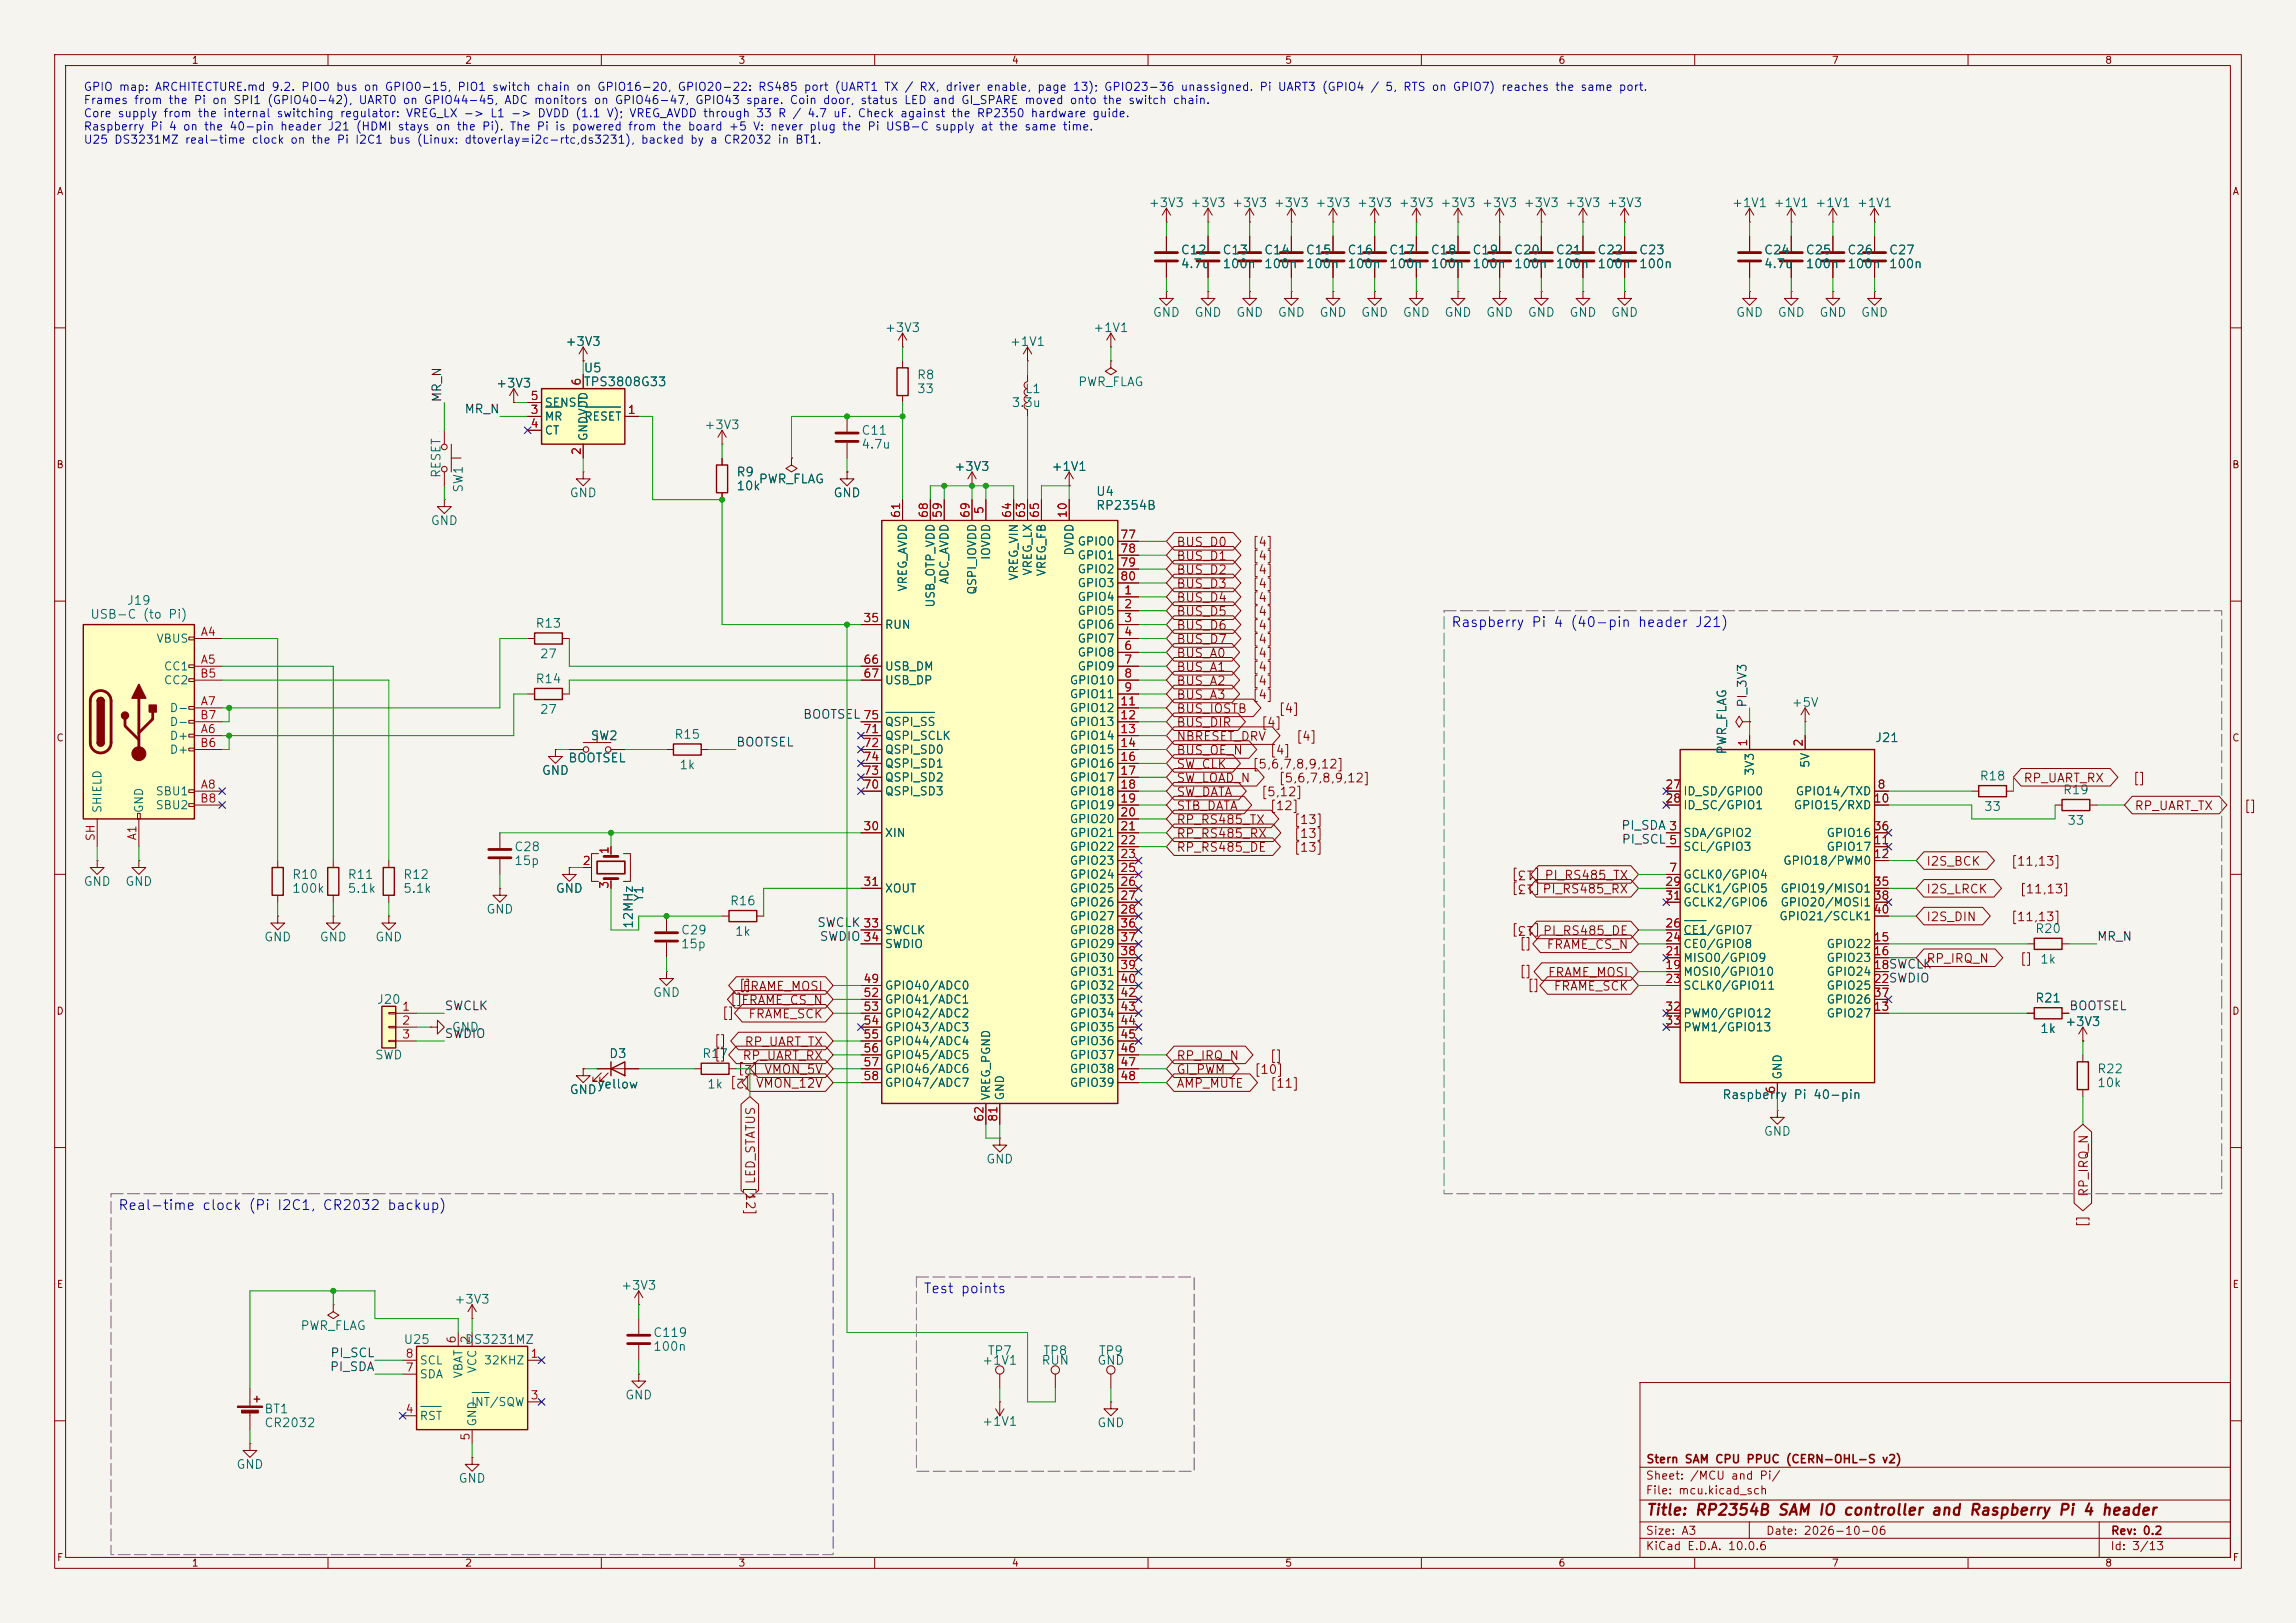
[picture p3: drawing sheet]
<svg xmlns="http://www.w3.org/2000/svg" width="420mm" height="297mm" viewBox="0 0 420 297" stroke-linecap="round" stroke-linejoin="round" font-family="sans-serif">
<defs><g id="words">
<text font-size="2" fill="#840000" x="301" y="277.8">Title: RP2354B SAM IO controller and Raspberry Pi 4 header</text>
<g font-size="1.8" fill="#0000c2">
<text x="265.4" y="115.2">Raspberry Pi 4 (40-pin header J21)</text>
<text x="21.5" y="221.9">Real-time clock (Pi I2C1, CR2032 backup)</text>
<text x="168.8" y="237.1">Test points</text>
</g>
<g font-size="1.6" fill="#006464">
<text x="210" y="38.3">+3V3 +3V3 +3V3 +3V3 +3V3 +3V3 +3V3 +3V3 +3V3 +3V3 +3V3 +3V3</text>
<text x="316.7" y="38.3">+1V1 +1V1 +1V1 +1V1</text>
<text x="215.9" y="46.9">C12</text>
<text x="223.5" y="46.9">C13</text>
<text x="231.1" y="46.9">C14</text>
<text x="238.7" y="46.9">C15</text>
<text x="246.4" y="46.9">C16</text>
<text x="254" y="46.9">C17</text>
<text x="261.6" y="46.9">C18</text>
<text x="269.2" y="46.9">C19</text>
<text x="276.8" y="46.9">C20</text>
<text x="284.5" y="46.9">C21</text>
<text x="292.1" y="46.9">C22</text>
<text x="299.7" y="46.9">C23</text>
<text x="322.6" y="46.9">C24</text>
<text x="330.2" y="46.9">C25</text>
<text x="337.8" y="46.9">C26</text>
<text x="345.4" y="46.9">C27</text>
<text x="215.9" y="49.5">4.7u</text>
<text x="223.5" y="49.5">100n</text>
<text x="231.1" y="49.5">100n</text>
<text x="238.7" y="49.5">100n</text>
<text x="246.4" y="49.5">100n</text>
<text x="254" y="49.5">100n</text>
<text x="261.6" y="49.5">100n</text>
<text x="269.2" y="49.5">100n</text>
<text x="276.8" y="49.5">100n</text>
<text x="284.5" y="49.5">100n</text>
<text x="292.1" y="49.5">100n</text>
<text x="299.7" y="49.5">100n</text>
<text x="322.6" y="49.5">4.7u</text>
<text x="330.2" y="49.5">100n</text>
<text x="337.8" y="49.5">100n</text>
<text x="345.4" y="49.5">100n</text>
<text x="210.8" y="58.4">GND</text>
<text x="218.4" y="58.4">GND</text>
<text x="226" y="58.4">GND</text>
<text x="233.6" y="58.4">GND</text>
<text x="241.2" y="58.4">GND</text>
<text x="248.9" y="58.4">GND</text>
<text x="256.5" y="58.4">GND</text>
<text x="264.1" y="58.4">GND</text>
<text x="271.7" y="58.4">GND</text>
<text x="279.3" y="58.4">GND</text>
<text x="287" y="58.4">GND</text>
<text x="294.6" y="58.4">GND</text>
<text x="317.4" y="58.4">GND</text>
<text x="325.1" y="58.4">GND</text>
<text x="332.7" y="58.4">GND</text>
<text x="340.3" y="58.4">GND</text>
<text x="103.3" y="63.7">+3V3</text>
<text x="161.7" y="61.2">+3V3</text>
<text x="184.6" y="63.7">+1V1</text>
<text x="199.8" y="61.2">+1V1</text>
<text x="90.6" y="71.3">+3V3</text>
<text x="106.7" y="68.5">U5</text>
<text x="106.7" y="71.1">TPS3808G33</text>
<text x="167.6" y="69.8">R8</text>
<text x="197.1" y="71.1">PWR_FLAG</text>
<text x="167.6" y="72.3">33</text>
<text x="184.9" y="74.9">3.3u</text>
<text x="187.4" y="72.3">L1</text>
<text x="128.7" y="78.9">+3V3</text>
<text x="157.5" y="80">C11</text>
<text x="157.5" y="82.5">4.7u</text>
<text x="81" y="87.6" transform="rotate(-90 81 87.6)">RESET</text>
<text x="134.6" y="87.6">R9</text>
<text x="138.7" y="88.8">PWR_FLAG</text>
<text x="174.4" y="86.6">+3V3</text>
<text x="192.2" y="86.6">+1V1</text>
<text x="85" y="90.3" transform="rotate(-90 85 90.3)">SW1</text>
<text x="104.1" y="91.4">GND</text>
<text x="134.6" y="90.1">10k</text>
<text x="152.3" y="91.4">GND</text>
<text x="200.4" y="91.1">U4</text>
<text x="200.4" y="93.7">RP2354B</text>
<text x="78.7" y="96.5">GND</text>
<text x="16.4" y="113.6">USB-C (to Pi)</text>
<text x="23.1" y="111.1">J19</text>
<text x="97.8" y="115.3">R13</text>
<text x="97.8" y="125.4">R14</text>
<text x="98.6" y="120.9">27</text>
<text x="98.6" y="131">27</text>
<text x="327.6" y="129.7">+5V</text>
<text x="107.9" y="135.8">SW2</text>
<text x="123.2" y="135.6">R15</text>
<text x="342.9" y="136.2">J21</text>
<text x="99" y="142.2">GND</text>
<text x="103.8" y="139.9">BOOTSEL</text>
<text x="124.2" y="141.2">1k</text>
<text x="316.2" y="138.2" transform="rotate(-90 316.2 138.2)">PWR_FLAG</text>
<text x="362" y="143.2">R18</text>
<text x="362.8" y="148.8">33</text>
<text x="377.2" y="145.7">R19</text>
<text x="378" y="151.3">33</text>
<text x="53.3" y="161.2">R10</text>
<text x="63.5" y="161.2">R11</text>
<text x="73.6" y="161.2">R12</text>
<text x="94" y="156.2">C28</text>
<text x="94" y="158.7">15p</text>
<text x="15.2" y="162.5">GND</text>
<text x="22.8" y="162.5">GND</text>
<text x="53.3" y="163.8">100k</text>
<text x="63.5" y="163.8">5.1k</text>
<text x="73.6" y="163.8">5.1k</text>
<text x="88.8" y="167.6">GND</text>
<text x="101.5" y="163.8">GND</text>
<text x="118.1" y="165.1" transform="rotate(-90 118.1 165.1)">Y1</text>
<text x="133.4" y="166.1">R16</text>
<text x="48.2" y="172.7">GND</text>
<text x="58.4" y="172.7">GND</text>
<text x="68.5" y="172.7">GND</text>
<text x="116.2" y="170.1" transform="rotate(-90 116.2 170.1)">12MHz</text>
<text x="124.4" y="171.4">C29</text>
<text x="124.4" y="173.9">15p</text>
<text x="134.3" y="171.6">1k</text>
<text x="372.2" y="171.1">R20</text>
<text x="373.1" y="176.7">1k</text>
<text x="68.8" y="184.1">J20</text>
<text x="119.3" y="182.8">GND</text>
<text x="372.2" y="183.8">R21</text>
<text x="82.5" y="189.2">GND</text>
<text x="373.1" y="189.4">1k</text>
<text x="377.6" y="188.2">+3V3</text>
<text x="68.5" y="194.3">SWD</text>
<text x="111.3" y="194">D3</text>
<text x="128.3" y="194">R17</text>
<text x="383.5" y="196.8">R22</text>
<text x="104.1" y="200.6">GND</text>
<text x="109.2" y="199.6">yellow</text>
<text x="129.2" y="199.6">1k</text>
<text x="314.9" y="201.5">Raspberry Pi 40-pin</text>
<text x="383.5" y="199.3">10k</text>
<text x="322.5" y="208.2">GND</text>
<text x="180.3" y="213.3">GND</text>
<text x="83" y="239">+3V3</text>
<text x="113.5" y="236.4">+3V3</text>
<text x="54.9" y="243.8">PWR_FLAG</text>
<text x="119.4" y="245.1">C119</text>
<text x="73.7" y="246.3">U25</text>
<text x="84.9" y="246.3">DS3231MZ</text>
<text x="119.4" y="247.6">100n</text>
<text x="179.5" y="250.1">+1V1</text>
<text x="180.5" y="248.4">TP7</text>
<text x="190.4" y="250.1">RUN</text>
<text x="190.7" y="248.4">TP8</text>
<text x="200.6" y="250.1">GND</text>
<text x="200.9" y="248.4">TP9</text>
<text x="114.2" y="256.5">GND</text>
<text x="48.2" y="259">BT1</text>
<text x="48.2" y="261.6">CR2032</text>
<text x="179.5" y="261.3">+1V1</text>
<text x="200.6" y="261.6">GND</text>
<text x="43.1" y="269.2">GND</text>
<text x="83.8" y="271.7">GND</text>
</g>
<g font-size="1.6" fill="#0f0f0f">
<text x="81.1" y="73.7" transform="rotate(-90 81.1 73.7)">MR_N</text>
<text x="84.9" y="76">MR_N</text>
<text x="146.8" y="131.9">BOOTSEL 75</text>
<text x="319.9" y="129.6" transform="rotate(-90 319.9 129.6)">PI_3V3</text>
<text x="134.6" y="137">BOOTSEL</text>
<text x="296.5" y="152.2">PI_SDA 3</text>
<text x="296.5" y="154.8">PI_SCL 5</text>
<text x="149.4" y="170">SWCLK 33</text>
<text x="149.8" y="172.6">SWDIO 34</text>
<text x="383.5" y="172.6">MR_N</text>
<text x="81.2" y="185.3">SWCLK</text>
<text x="378.4" y="185.3">BOOTSEL</text>
<text x="81.2" y="190.3">SWDIO</text>
<text x="60.2" y="251.3">PI_SDA</text>
<text x="60.3" y="248.8">PI_SCL</text>
</g>
<g font-size="1.6" fill="#840000">
<text x="215.1" y="100.4">BUS_D0</text>
<text x="229" y="100.4">[4]</text>
<text x="215.1" y="102.9">BUS_D1</text>
<text x="215.1" y="105.5">BUS_D2</text>
<text x="229" y="102.9">[4]</text>
<text x="229" y="105.5">[4]</text>
<text x="215.1" y="110.6">BUS_D4</text>
<text x="215.1" y="113.1">BUS_D5</text>
<text x="215.1" y="108">BUS_D3</text>
<text x="229" y="110.6">[4]</text>
<text x="229" y="113.1">[4]</text>
<text x="229" y="108">[4]</text>
<text x="215.1" y="118.2">BUS_D7</text>
<text x="215.1" y="115.6">BUS_D6</text>
<text x="229" y="118.2">[4]</text>
<text x="229" y="115.6">[4]</text>
<text x="215.1" y="125.8">BUS_A2</text>
<text x="215.1" y="123.3">BUS_A1</text>
<text x="215.1" y="120.7">BUS_A0</text>
<text x="229" y="125.8">[4]</text>
<text x="229" y="123.3">[4]</text>
<text x="229" y="120.7">[4]</text>
<text x="215.1" y="130.9">BUS_IOSTB</text>
<text x="215.1" y="128.3">BUS_A3</text>
<text x="229" y="128.3">[4]</text>
<text x="233.8" y="130.9">[4]</text>
<text x="215.1" y="133.4">BUS_DIR</text>
<text x="215.1" y="136">NBRESET_DRV</text>
<text x="230.6" y="133.4">[4]</text>
<text x="237" y="136">[4]</text>
<text x="215.1" y="141">SW_CLK</text>
<text x="215.1" y="143.6">SW_LOAD_N</text>
<text x="215.1" y="138.5">BUS_OE_N</text>
<text x="229" y="141">[5,6,7,8,9,12]</text>
<text x="232.2" y="138.5">[4]</text>
<text x="233.8" y="143.6">[5,6,7,8,9,12]</text>
<text x="370" y="143.6">RP_UART_RX</text>
<text x="390.1" y="143.6">[]</text>
<text x="215.1" y="148.7">STB_DATA</text>
<text x="215.1" y="146.1">SW_DATA</text>
<text x="230.6" y="146.1">[5,12]</text>
<text x="232.2" y="148.7">[12]</text>
<text x="390.4" y="148.7">RP_UART_TX</text>
<text x="410.4" y="148.7">[]</text>
<text x="215.1" y="151.2">RP_RS485_TX</text>
<text x="215.1" y="153.7">RP_RS485_RX</text>
<text x="236.6" y="151.2">[13]</text>
<text x="236.6" y="153.7">[13]</text>
<text x="215.1" y="156.3">RP_RS485_DE</text>
<text x="236.6" y="156.3">[13]</text>
<text x="281.9" y="161.5" transform="rotate(-180 281.9 161.5)">[13]</text>
<text x="281.9" y="158.9" transform="rotate(-180 281.9 158.9)">[13]</text>
<text x="282.4" y="161.4">PI_RS485_TX</text>
<text x="352.3" y="158.8">I2S_BCK</text>
<text x="367.7" y="158.8">[11,13]</text>
<text x="282" y="163.9">PI_RS485_RX</text>
<text x="352.3" y="163.9">I2S_LRCK</text>
<text x="369.3" y="163.9">[11,13]</text>
<text x="280.3" y="171.6" transform="rotate(-180 280.3 171.6)">[]</text>
<text x="281.9" y="169.1" transform="rotate(-180 281.9 169.1)">[13]</text>
<text x="282.1" y="171.5">PI_RS485_DE</text>
<text x="352.3" y="169">I2S_DIN</text>
<text x="367.7" y="169">[11,13]</text>
<text x="137.5" y="179.2" transform="rotate(-180 137.5 179.2)">[]</text>
<text x="280.3" y="176.7" transform="rotate(-180 280.3 176.7)">[]</text>
<text x="281.7" y="179.2" transform="rotate(-180 281.7 179.2)">[]</text>
<text x="282.8" y="174.1">FRAME_CS_N</text>
<text x="283" y="179.1">FRAME_MOSI</text>
<text x="352.3" y="176.6">RP_IRQ_N</text>
<text x="369.4" y="176.6">[]</text>
<text x="134.4" y="184.3" transform="rotate(-180 134.4 184.3)">[]</text>
<text x="135.5" y="184.2">FRAME_CS_N</text>
<text x="135.7" y="181.7">FRAME_MOSI</text>
<text x="135.9" y="181.8" transform="rotate(-180 135.9 181.8)">[]</text>
<text x="284.1" y="181.7">FRAME_SCK</text>
<text x="133" y="191.9" transform="rotate(-180 133 191.9)">[]</text>
<text x="133" y="189.4" transform="rotate(-180 133 189.4)">[]</text>
<text x="136.1" y="191.8">RP_UART_TX</text>
<text x="136.8" y="186.8">FRAME_SCK</text>
<text x="135.7" y="194.4">RP_UART_RX</text>
<text x="137.4" y="197" transform="rotate(-180 137.4 197)">[2]</text>
<text x="138.8" y="194.5" transform="rotate(-180 138.8 194.5)">[2]</text>
<text x="139.7" y="196.9">VMON_5V</text>
<text x="215.1" y="194.4">RP_IRQ_N</text>
<text x="215.1" y="196.9">GI_PWM</text>
<text x="229.3" y="196.9">[10]</text>
<text x="232.2" y="194.4">[]</text>
<text x="138.1" y="199.5">VMON_12V</text>
<text x="215.1" y="199.5">AMP_MUTE</text>
<text x="232.2" y="199.5">[11]</text>
<text x="136.1" y="217" transform="rotate(90 136.1 217)">[12]</text>
<text x="138.5" y="216.8" transform="rotate(-90 138.5 216.8)">LED_STATUS</text>
<text x="382.3" y="219.2" transform="rotate(-90 382.3 219.2)">RP_IRQ_N</text>
<text x="379.9" y="222.3" transform="rotate(90 379.9 222.3)">[]</text>
</g>
<g font-size="1.5" fill="#0000c2">
<text x="15.2" y="17">GPIO map: ARCHITECTURE.md 9.2. PIO0 bus on GPIO0-15, PIO1 switch chain on GPIO16-20, GPIO20-22: RS485 port (UART1 TX / RX, driver enable, page 13); GPIO23-36 unassigned. Pi UART3 (GPIO4 / 5, RTS on GPIO7) reaches the same port.</text>
<text x="15.2" y="19.4">Frames from the Pi on SPI1 (GPIO40-42), UART0 on GPIO44-45, ADC monitors on GPIO46-47, GPIO43 spare. Coin door, status LED and GI_SPARE moved onto the switch chain.</text>
<text x="15.2" y="21.8">Core supply from the internal switching regulator: VREG_LX -&gt; L1 -&gt; DVDD (1.1 V); VREG_AVDD through 33 R / 4.7 uF. Check against the RP2350 hardware guide.</text>
<text x="15.2" y="24.3">Raspberry Pi 4 on the 40-pin header J21 (HDMI stays on the Pi). The Pi is powered from the board +5 V: never plug the Pi USB-C supply at the same time.</text>
<text x="15.2" y="26.7">U25 DS3231MZ real-time clock on the Pi I2C1 bus (Linux: dtoverlay=i2c-rtc,ds3231), backed by a CR2032 in BT1.</text>
</g>
<g font-size="1.5" fill="#a90000">
<text x="106.6" y="70.7" transform="rotate(-90 106.6 70.7)">6</text>
<text x="96.9" y="76.1">3</text>
<text x="96.9" y="73.6">5</text>
<text x="114.7" y="76.1">1</text>
<text x="96.9" y="78.6">4</text>
<text x="106.6" y="83.4" transform="rotate(-90 106.6 83.4)">2</text>
<text x="165" y="94.9" transform="rotate(-90 165 94.9)">61</text>
<text x="170.1" y="94.9" transform="rotate(-90 170.1 94.9)">68</text>
<text x="172.6" y="94.9" transform="rotate(-90 172.6 94.9)">59</text>
<text x="177.7" y="94.9" transform="rotate(-90 177.7 94.9)">69</text>
<text x="180.2" y="94.2" transform="rotate(-90 180.2 94.2)">5</text>
<text x="185.3" y="94.9" transform="rotate(-90 185.3 94.9)">64</text>
<text x="187.9" y="94.9" transform="rotate(-90 187.9 94.9)">63</text>
<text x="190.4" y="94.9" transform="rotate(-90 190.4 94.9)">65</text>
<text x="195.5" y="94.9" transform="rotate(-90 195.5 94.9)">10</text>
<text x="204.8" y="99">77</text>
<text x="204.8" y="101.5">78</text>
<text x="204.8" y="104">79</text>
<text x="204.8" y="106.6">80</text>
<text x="205.5" y="109.1">1</text>
<text x="205.5" y="111.7">2</text>
<text x="36.6" y="116.7">A4</text>
<text x="157.8" y="114.2">35</text>
<text x="205.5" y="114.2">3</text>
<text x="205.5" y="116.7">4</text>
<text x="205.5" y="119.3">6</text>
<text x="36.5" y="124.4">B5</text>
<text x="36.6" y="121.8">A5</text>
<text x="157.8" y="121.8">66</text>
<text x="157.8" y="124.4">67</text>
<text x="205.5" y="121.8">7</text>
<text x="205.5" y="124.4">8</text>
<text x="36.5" y="132">B7</text>
<text x="36.6" y="129.4">A7</text>
<text x="157.8" y="132">75</text>
<text x="204.8" y="129.4">11</text>
<text x="204.8" y="132">12</text>
<text x="205.5" y="126.9">9</text>
<text x="36.5" y="137.1">B6</text>
<text x="36.6" y="134.5">A6</text>
<text x="157.8" y="134.5">71</text>
<text x="157.8" y="137.1">72</text>
<text x="204.8" y="134.5">13</text>
<text x="204.8" y="137.1">14</text>
<text x="319.9" y="136.8" transform="rotate(-90 319.9 136.8)">1</text>
<text x="330.1" y="136.8" transform="rotate(-90 330.1 136.8)">2</text>
<text x="157.8" y="142.1">73</text>
<text x="157.8" y="139.6">74</text>
<text x="204.8" y="139.6">16</text>
<text x="204.8" y="142.1">17</text>
<text x="36.5" y="147.2">B8</text>
<text x="36.6" y="144.7">A8</text>
<text x="157.8" y="144.7">70</text>
<text x="204.8" y="144.7">18</text>
<text x="204.8" y="147.2">19</text>
<text x="204.8" y="149.8">20</text>
<text x="304.5" y="144.7">27</text>
<text x="304.5" y="147.2">28</text>
<text x="342.6" y="147.2">10</text>
<text x="343.3" y="144.7">8</text>
<text x="17.7" y="154" transform="rotate(-90 17.7 154)">SH</text>
<text x="25.3" y="153.9" transform="rotate(-90 25.3 153.9)">A1</text>
<text x="157.8" y="152.3">30</text>
<text x="204.8" y="152.3">21</text>
<text x="204.8" y="154.8">22</text>
<text x="305.2" y="152.3">3</text>
<text x="305.2" y="154.8">5</text>
<text x="342.6" y="154.8">11</text>
<text x="342.6" y="152.3">36</text>
<text x="106.5" y="158.7">2</text>
<text x="111.7" y="156.4" transform="rotate(-90 111.7 156.4)">1</text>
<text x="204.8" y="157.4">23</text>
<text x="204.8" y="159.9">25</text>
<text x="305.2" y="159.9">7</text>
<text x="342.6" y="157.4">12</text>
<text x="111.7" y="162.8" transform="rotate(-90 111.7 162.8)">3</text>
<text x="157.8" y="162.5">31</text>
<text x="204.8" y="162.5">26</text>
<text x="204.8" y="165">27</text>
<text x="204.8" y="167.5">28</text>
<text x="304.5" y="162.5">29</text>
<text x="304.5" y="165">31</text>
<text x="342.6" y="162.5">35</text>
<text x="342.6" y="165">38</text>
<text x="342.6" y="167.5">40</text>
<text x="157.8" y="170.1">33</text>
<text x="157.8" y="172.6">34</text>
<text x="204.8" y="170.1">36</text>
<text x="204.8" y="172.6">37</text>
<text x="304.5" y="172.6">24</text>
<text x="304.5" y="170.1">26</text>
<text x="342.6" y="172.6">15</text>
<text x="204.8" y="175.2">38</text>
<text x="204.8" y="177.7">39</text>
<text x="304.5" y="177.7">19</text>
<text x="304.5" y="175.2">21</text>
<text x="342.6" y="175.2">16</text>
<text x="342.6" y="177.7">18SWCLK</text>
<text x="342.6" y="177.7">18</text>
<text x="73.4" y="185.3">1</text>
<text x="157.8" y="180.2">49</text>
<text x="157.8" y="182.8">52</text>
<text x="157.8" y="185.3">53</text>
<text x="204.8" y="180.2">40</text>
<text x="204.8" y="182.8">42</text>
<text x="204.8" y="185.3">43</text>
<text x="304.5" y="180.2">23</text>
<text x="304.5" y="185.3">32</text>
<text x="342.6" y="185.3">13</text>
<text x="342.6" y="180.2">22SWDIO</text>
<text x="342.6" y="182.8">37</text>
<text x="342.6" y="180.2">22</text>
<text x="73.4" y="187.9">2</text>
<text x="73.4" y="190.4">3</text>
<text x="157.8" y="187.9">54</text>
<text x="157.8" y="190.4">55</text>
<text x="204.8" y="187.9">44</text>
<text x="204.8" y="190.4">45</text>
<text x="304.5" y="187.9">33</text>
<text x="157.8" y="192.9">56</text>
<text x="157.8" y="195.5">57</text>
<text x="204.8" y="192.9">46</text>
<text x="204.8" y="195.5">47</text>
<text x="157.8" y="198">58</text>
<text x="204.8" y="198">48</text>
<text x="325" y="200.3" transform="rotate(-90 325 200.3)">6</text>
<text x="180.2" y="205.4" transform="rotate(-90 180.2 205.4)">62</text>
<text x="182.8" y="205.4" transform="rotate(-90 182.8 205.4)">81</text>
<text x="83.7" y="246" transform="rotate(-90 83.7 246)">6</text>
<text x="86.3" y="246" transform="rotate(-90 86.3 246)">2</text>
<text x="74.1" y="251.4">7</text>
<text x="74.1" y="248.8">8</text>
<text x="96.9" y="248.8">1</text>
<text x="96.9" y="256.4">3</text>
<text x="74.1" y="259">4</text>
<text x="86.3" y="263.8" transform="rotate(-90 86.3 263.8)">5</text>
</g>
<g font-size="1.5" fill="#006464">
<text x="99.5" y="77.3">MR</text>
<text x="99.5" y="74.8">SENSE</text>
<text x="106.8" y="77.3">RESET</text>
<text x="99.5" y="79.9">CT</text>
<text x="107.8" y="80.8" transform="rotate(-90 107.8 80.8)">GNDVDD</text>
<text x="196.7" y="101.8" transform="rotate(-90 196.7 101.8)">DVDD</text>
<text x="197" y="100.2">GPIO0</text>
<text x="173.9" y="107" transform="rotate(-90 173.9 107)">ADC_AVDD</text>
<text x="181.5" y="102.6" transform="rotate(-90 181.5 102.6)">IOVDD</text>
<text x="186.6" y="106.4" transform="rotate(-90 186.6 106.4)">VREG_VIN</text>
<text x="189.1" y="105.4" transform="rotate(-90 189.1 105.4)">VREG_LX</text>
<text x="191.6" y="105.6" transform="rotate(-90 191.6 105.6)">VREG_FB</text>
<text x="197" y="102.7">GPIO1</text>
<text x="197" y="105.3">GPIO2</text>
<text x="197" y="107.8">GPIO3</text>
<text x="166.2" y="108.4" transform="rotate(-90 166.2 108.4)">VREG_AVDD</text>
<text x="171.3" y="111.3" transform="rotate(-90 171.3 111.3)">USB_OTP_VDD</text>
<text x="178.9" y="108.9" transform="rotate(-90 178.9 108.9)">QSPI_IOVDD</text>
<text x="197" y="110.4">GPIO4</text>
<text x="197" y="112.9">GPIO5</text>
<text x="28.5" y="118">VBUS</text>
<text x="161.7" y="115.4">RUN</text>
<text x="197" y="115.4">GPIO6</text>
<text x="197" y="118">GPIO7</text>
<text x="29.9" y="123.1">CC1</text>
<text x="29.9" y="125.6">CC2</text>
<text x="161.7" y="123.1">USB_DM</text>
<text x="161.7" y="125.6">USB_DP</text>
<text x="195.6" y="125.6">GPIO10</text>
<text x="197" y="120.5">GPIO8</text>
<text x="197" y="123.1">GPIO9</text>
<text x="30.9" y="130.7">D-</text>
<text x="195.6" y="128.1">GPIO11</text>
<text x="195.6" y="130.7">GPIO12</text>
<text x="30.9" y="135.8">D+</text>
<text x="30.9" y="133.2">D-</text>
<text x="161.7" y="135.8">QSPI_SCLK</text>
<text x="161.7" y="133.2">QSPI_SS</text>
<text x="195.6" y="133.2">GPIO13</text>
<text x="195.6" y="135.8">GPIO14</text>
<text x="30.9" y="138.3">D+</text>
<text x="161.7" y="138.3">QSPI_SD0</text>
<text x="161.7" y="143.4">QSPI_SD2</text>
<text x="161.7" y="140.8">QSPI_SD1</text>
<text x="195.6" y="138.3">GPIO15</text>
<text x="195.6" y="140.8">GPIO16</text>
<text x="195.6" y="143.4">GPIO17</text>
<text x="321.2" y="142.1" transform="rotate(-90 321.2 142.1)">3V3</text>
<text x="331.3" y="140.6" transform="rotate(-90 331.3 140.6)">5V</text>
<text x="18.9" y="148.9" transform="rotate(-90 18.9 148.9)">SHIELD</text>
<text x="26.5" y="148.9" transform="rotate(-90 26.5 148.9)">GND</text>
<text x="28.4" y="145.9">SBU1</text>
<text x="28.4" y="148.5">SBU2</text>
<text x="161.7" y="145.9">QSPI_SD3</text>
<text x="195.6" y="145.9">GPIO18</text>
<text x="195.6" y="148.5">GPIO19</text>
<text x="307.8" y="145.9">ID_SD/GPIO0</text>
<text x="307.8" y="148.5">ID_SC/GPIO1</text>
<text x="328" y="148.5">GPIO15/RXD</text>
<text x="328.4" y="145.9">GPIO14/TXD</text>
<text x="161.7" y="153.5">XIN</text>
<text x="195.6" y="151">GPIO20</text>
<text x="195.6" y="153.5">GPIO21</text>
<text x="307.8" y="153.5">SDA/GPIO2</text>
<text x="334" y="153.5">GPIO16</text>
<text x="195.6" y="156.1">GPIO22</text>
<text x="195.6" y="158.6">GPIO23</text>
<text x="195.6" y="161.2">GPIO24</text>
<text x="307.8" y="156.1">SCL/GPIO3</text>
<text x="307.8" y="161.2">GCLK0/GPIO4</text>
<text x="326.1" y="158.6">GPIO18/PWM0</text>
<text x="334" y="156.1">GPIO17</text>
<text x="161.7" y="163.7">XOUT</text>
<text x="195.6" y="163.7">GPIO25</text>
<text x="195.6" y="166.2">GPIO26</text>
<text x="307.8" y="163.7">GCLK1/GPIO5</text>
<text x="307.8" y="166.2">GCLK2/GPIO6</text>
<text x="325.6" y="163.7">GPIO19/MISO1</text>
<text x="325.6" y="166.2">GPIO20/MOSI1</text>
<text x="161.7" y="171.3">SWCLK</text>
<text x="161.7" y="173.9">SWDIO</text>
<text x="195.6" y="168.8">GPIO27</text>
<text x="195.6" y="171.3">GPIO28</text>
<text x="195.6" y="173.9">GPIO29</text>
<text x="307.8" y="173.9">CE0/GPIO8</text>
<text x="307.8" y="171.3">CE1/GPIO7</text>
<text x="325.4" y="168.8">GPIO21/SCLK1</text>
<text x="334" y="173.9">GPIO22</text>
<text x="195.6" y="176.4">GPIO30</text>
<text x="195.6" y="178.9">GPIO31</text>
<text x="307.8" y="178.9">MOSI0/GPIO10</text>
<text x="307.8" y="176.4">MISO0/GPIO9</text>
<text x="334" y="176.4">GPIO23</text>
<text x="334" y="178.9">GPIO24</text>
<text x="161.7" y="181.5">GPIO40/ADC0</text>
<text x="161.7" y="184">GPIO41/ADC1</text>
<text x="195.6" y="181.5">GPIO32</text>
<text x="195.6" y="184">GPIO33</text>
<text x="307.8" y="181.5">SCLK0/GPIO11</text>
<text x="334" y="181.5">GPIO25</text>
<text x="334" y="184">GPIO26</text>
<text x="161.7" y="186.6">GPIO42/ADC2</text>
<text x="161.7" y="189.1">GPIO43/ADC3</text>
<text x="161.7" y="191.6">GPIO44/ADC4</text>
<text x="195.6" y="186.6">GPIO34</text>
<text x="195.6" y="189.1">GPIO35</text>
<text x="195.6" y="191.6">GPIO36</text>
<text x="307.8" y="186.6">PWM0/GPIO12</text>
<text x="307.8" y="189.1">PWM1/GPIO13</text>
<text x="334" y="186.6">GPIO27</text>
<text x="161.7" y="194.2">GPIO45/ADC5</text>
<text x="161.7" y="196.7">GPIO46/ADC6</text>
<text x="195.6" y="194.2">GPIO37</text>
<text x="195.6" y="196.7">GPIO38</text>
<text x="326.3" y="197.7" transform="rotate(-90 326.3 197.7)">GND</text>
<text x="161.7" y="199.3">GPIO47/ADC7</text>
<text x="181.5" y="201.5" transform="rotate(-90 181.5 201.5)">VREG_PGND</text>
<text x="184" y="201.5" transform="rotate(-90 184 201.5)">GND</text>
<text x="195.6" y="199.3">GPIO39</text>
<text x="76.7" y="250.1">SCL</text>
<text x="87.5" y="251.4" transform="rotate(-90 87.5 251.4)">VCC</text>
<text x="88.4" y="250.1">32KHZ</text>
<text x="76.7" y="252.6">SDA</text>
<text x="85" y="252.4" transform="rotate(-90 85 252.4)">VBAT</text>
<text x="86" y="257.7">INT/SQW</text>
<text x="76.7" y="260.2">RST</text>
<text x="87.5" y="261.2" transform="rotate(-90 87.5 261.2)">GND</text>
</g>
<g font-size="1.5" fill="#840000">
<text x="301" y="268.1">Stern SAM CPU PPUC (CERN-OHL-S v2)</text>
<text x="300.9" y="273.8">File: mcu.kicad_sch</text>
<text x="300.9" y="271.1">Sheet: /MCU and Pi/</text>
<text x="300.9" y="281.2">Size: A3</text>
<text x="322.9" y="281.2">Date: 2026-10-06</text>
<text x="386" y="281.2">Rev: 0.2</text>
<text x="300.9" y="284">KiCad E.D.A. 10.0.6</text>
<text x="385.9" y="284">Id: 3/13</text>
</g>
<g font-size="1.3" fill="#840000">
<text x="35" y="12">1</text>
<text x="85" y="12">2</text>
<text x="135" y="12">3</text>
<text x="185" y="12">4</text>
<text x="235" y="12">5</text>
<text x="285" y="12">6</text>
<text x="335" y="12">7</text>
<text x="385" y="12">8</text>
<text x="10.3" y="36">A</text>
<text x="408.3" y="36">A</text>
<text x="10.2" y="86">B</text>
<text x="408.2" y="86">B</text>
<text x="10.2" y="136">C</text>
<text x="408.2" y="136">C</text>
<text x="10.2" y="186">D</text>
<text x="408.2" y="186">D</text>
<text x="10.3" y="236">E</text>
<text x="408.3" y="236">E</text>
<text x="10.3" y="286">F</text>
<text x="35" y="287">1</text>
<text x="85" y="287">2</text>
<text x="135" y="287">3</text>
<text x="185" y="287">4</text>
<text x="235" y="287">5</text>
<text x="285" y="287">6</text>
<text x="335" y="287">7</text>
<text x="385" y="287">8</text>
<text x="408.3" y="286">F</text>
</g>
</g></defs>
<path d="M0 0h420v297h-420z" fill="#f5f4ef" stroke="#f5f4ef" stroke-width=".18"/>
<g fill="none" stroke="#840000" stroke-width=".18">
<path d="M10 10h400v277h-400zM12 12h396v273h-396zM60 10v2M110 10v2M160 10v2M210 10v2M260 10v2M310 10v2M360 10v2M266.7 38.1l-.8 1.3M266.7 38.1l.8 1.3M266.7 38.1v2.5"/>
<path d="M274.3 38.1v2.5M274.3 38.1l-.7 1.3M274.3 38.1l.8 1.3M281.9 38.1v2.5M281.9 38.1l-.7 1.3M281.9 38.1l.8 1.3M289.6 38.1l-.8 1.3M289.6 38.1l.7 1.3M289.6 38.1v2.5M297.2 38.1l-.8 1.3M297.2 38.1l.7 1.3M297.2 38.1v2.5"/>
<path d="M266.7 40.6h.1M274.3 40.6h.1M274.3 43.2v2.8M274.3 48v2.8M281.9 40.6h.1M281.9 43.2v2.8M281.9 48v2.8M289.6 40.6h.1M289.6 43.2v2.8M289.6 48v2.8M297.2 40.6h.1M297.2 53.3v1.3h1.2l-1.2 1.3-1.3-1.3h1.3"/>
<path d="M297.2 53.3h.1M10 60h2M408 60h2M10 110h2M408 110h2M10 160h2M408 160h2M10 210h2M408 210h2M116.8 238.8h.1M116.8 236.2v2.6M116.8 236.2l-.7 1.3"/>
<path d="M116.8 236.2l.8 1.3M116.8 241.3v2.8M116.8 246.1v2.8M300 253h108v32h-108zM10 260h2M300 278.5h108M300 274.5h108M300 268.5h108M320 278.5v3M384 278.5v6.5M408 260h2M60 285v2"/>
<path d="M110 285v2M160 285v2M210 285v2M260 285v2M300 281.5h108M310 285v2M360 285v2"/>
</g>
<path d="M272.3 46.2h4.1M272.3 47.8h4.1M279.9 46.2h4.1M279.9 47.8h4.1M287.5 46.2h4.1M287.5 47.8h4.1M114.8 244.3h4.1M114.8 245.9h4.1" fill="none" stroke="#840000" stroke-width=".51"/>
<path d="M76.2 246.4h20.3v15.2h-20.3z" fill="#ffffc2"/>
<path d="M46.5 256h1M47 255.5v1M76.2 246.4h20.3v15.2h-20.3z" fill="none" stroke="#840000" stroke-width=".25"/>
<g fill="none" stroke="#840000" stroke-width=".18">
<path d="M251.5 38.1v2.5M251.5 38.1l-.8 1.3M251.5 38.1l.7 1.3M259.1 38.1v2.5M259.1 38.1l-.8 1.3M259.1 38.1l.7 1.3M251.5 40.6h.1M251.5 43.2v2.8M251.5 48v2.8M259.1 40.6h.1M259.1 43.2v2.8M259.1 48v2.8"/>
<path d="M266.7 43.2v2.8M266.7 48v2.8M61 238.8v1.2l1 .7-1 .6-1.1-.6 1.1-.7M61 238.8h.1M45.7 254v3.3M45.7 258.3v3.3M73.7 248.9h2.5M73.7 259.1h2.5M73.7 251.5h2.5M83.8 243.8v2.6M86.4 243.8v2.6M96.5 248.9h2.6"/>
<path d="M96.5 256.5h2.6M45.7 264.2v1.2h1.3l-1.3 1.3-1.3-1.3h1.3M45.7 264.2h.1M86.4 261.6v2.6"/>
</g>
<path d="M77 257.4h3.7M86.3 254.8h3.2" fill="none" stroke="#006464" stroke-width=".18"/>
<path d="M249.4 46.2h4.1M249.4 47.8h4.1M257 46.2h4.1M257 47.8h4.1M264.7 46.2h4M264.7 47.8h4" fill="none" stroke="#840000" stroke-width=".51"/>
<g fill="#840000" stroke="#840000" stroke-width=".18">
<path d="M43.4 257.3h4.6v.3h-4.6z"/>
<path d="M44.2 258.1h3v.5h-3z"/>
</g>
<path d="M15.2 114.3h20.4v35.6h-20.4z" fill="#ffffc2"/>
<g fill="none" stroke="#840000" stroke-width=".18">
<path d="M81.3 78.7v2.6M94 73.7h.1M94 71.1l-.8 1.3M94 71.1l.7 1.3M94 71.1v2.6M132.1 78.7l-.8 1.3M132.1 78.7l.7 1.3M132.1 78.7v2.6M81.3 91.4v1.3h1.2l-1.2 1.3-1.3-1.3h1.3M81.3 91.4h.1M81.3 86.4v2.5M82.5 83.8h1.8"/>
<path d="M82.5 81.3v5.1M132.1 81.3h.1M132.1 83.8v1.3M132.1 90.2v1.2M34.5 116.6h1.1v.5h-1.1zM35.6 116.8h5M34.5 121.7h1.1v.5h-1.1zM34.5 124.2h1.1v.5h-1.1zM34.5 129.3h1.1v.5h-1.1zM34.5 131.8h1.1v.5h-1.1zM34.5 134.4h1.1v.5h-1.1zM34.5 136.9h1.1v.5h-1.1z"/>
<path d="M35.6 121.9h5M35.6 134.6h5M35.6 129.5h5M35.6 124.5h5M35.6 137.2h5M35.6 132.1h5M17.8 149.9v5M25.1 148.8h.6v1.1h-.6zM25.4 149.9v5M34.5 144.5h1.1v.5h-1.1zM34.5 147.1h1.1v.5h-1.1zM35.6 144.8h5"/>
<path d="M35.6 147.3h5M121.9 177.8v1.3h1.3l-1.3 1.2-1.3-1.2h1.3M121.9 177.8h.1M182.9 208.3v1.3h1.2l-1.2 1.2-1.3-1.2h1.3M182.9 208.3h.1"/>
<circle cx="81.3" cy="85.9" r=".51"/>
<circle cx="81.3" cy="81.8" r=".51"/>
</g>
<path d="M131.1 85.1h2v5.1h-2zM15.2 114.3h20.4v35.6h-20.4zM17.8 128.3a.64 .64 0 0 1 .6-.7 .64 .64 0 0 1 .6 .7M17.8 135.9a.64 .64 0 0 0 .6 .6 .64 .64 0 0 0 .6-.6" fill="none" stroke="#840000" stroke-width=".25"/>
<path d="M17.1 126.9a1.9 1.9 0 0 1 2-.4 1.9 1.9 0 0 1 1.2 1.8v7.6a1.91 1.91 0 0 1-1.9 1.9 1.91 1.91 0 0 1-1.9-1.9v-7.8l.2-.6zM22.9 131.6v1.2l2.5 2.6M25.4 127.8v10.1M27.9 130.3v1.3l-2.5 2.5" fill="none" stroke="#840000" stroke-width=".51"/>
<g fill="#840000" stroke="#840000" stroke-width=".25">
<path d="M17.8 128.3h1.2v7.6h-1.2z"/>
<path d="M18 127.8a.64 .64 0 0 1 .7-.1 .64 .64 0 0 1 .3 .6h-1.2z"/>
<path d="M17.8 135.9h1.2a.64 .64 0 0 1-.6 .6 .64 .64 0 0 1-.6-.6z"/>
<path d="M25.4 125.2l1.3 2.6h-2.6z"/>
<path d="M27.3 129h1.3v1.3h-1.3z"/>
<circle cx="22.9" cy="130.9" r=".63"/>
</g>
<circle cx="25.4" cy="137.9" r="1.27" fill="#840000" stroke="#840000" stroke-width=".18"/>
<path d="M99.1 71.1h15.2v10.2h-15.2z" fill="#ffffc2"/>
<path d="M99.1 71.1h15.2v10.2h-15.2zM361.9 143.8h5.1v2h-5.1z" fill="none" stroke="#840000" stroke-width=".25"/>
<g fill="none" stroke="#840000" stroke-width=".18">
<path d="M213.4 38.1v2.5M213.4 38.1l-.8 1.3M213.4 38.1l.7 1.3M221 38.1v2.5M221 38.1l-.8 1.3M221 38.1l.7 1.3M228.6 38.1l-.8 1.3M228.6 38.1l.8 1.3M228.6 38.1v2.5M236.2 38.1v2.5M236.2 38.1l-.7 1.3M236.2 38.1l.8 1.3"/>
<path d="M243.8 38.1v2.5M243.8 38.1l-.7 1.3M243.8 38.1l.8 1.3M320 38.1l-.7 1.3M320 38.1l.8 1.3M320 38.1v2.5M327.7 38.1l-.8 1.3M327.7 38.1l.7 1.3M327.7 38.1v2.5M335.3 38.1l-.8 1.3M335.3 38.1l.7 1.3M335.3 38.1v2.5"/>
<path d="M342.9 38.1v2.5M342.9 38.1l-.8 1.3M342.9 38.1l.8 1.3M213.4 40.6h.1M213.4 53.3v1.3h1.2l-1.2 1.3-1.3-1.3h1.3M213.4 53.3h.1M213.4 43.2v2.8M213.4 48v2.8M221 40.6h.1M221 53.3v1.3h1.2l-1.2 1.3-1.3-1.3h1.3M221 53.3h.1M221 43.2v2.8"/>
<path d="M221 48v2.8M228.6 53.3v1.3h1.3l-1.3 1.3-1.3-1.3h1.3M228.6 53.3h.1M228.6 40.6h.1M228.6 43.2v2.8M228.6 48v2.8M236.2 53.3v1.3h1.3l-1.3 1.3-1.3-1.3h1.3M236.2 53.3h.1M236.2 40.6h.1M236.2 43.2v2.8M236.2 48v2.8M243.8 53.3v1.3h1.3l-1.3 1.3-1.2-1.3h1.2"/>
<path d="M243.8 53.3h.1M243.8 40.6h.1M243.8 43.2v2.8M243.8 48v2.8M251.5 53.3v1.3h1.2l-1.2 1.3-1.3-1.3h1.3M251.5 53.3h.1M259.1 53.3v1.3h1.2l-1.2 1.3-1.3-1.3h1.3M259.1 53.3h.1M266.7 53.3v1.3h1.3l-1.3 1.3-1.3-1.3h1.3M266.7 53.3h.1M274.3 53.3v1.3h1.3l-1.3 1.3-1.3-1.3h1.3M274.3 53.3h.1"/>
<path d="M281.9 53.3v1.3h1.3l-1.3 1.3-1.2-1.3h1.2M281.9 53.3h.1M289.6 53.3v1.3h1.2l-1.2 1.3-1.3-1.3h1.3M289.6 53.3h.1M297.2 43.2v2.8M297.2 48v2.8M320 40.6h.1M320 53.3v1.3h1.3l-1.3 1.3-1.2-1.3h1.2M320 53.3h.1M320 43.2v2.8M320 48v2.8M327.7 53.3v1.3h1.2l-1.2 1.3-1.3-1.3h1.3"/>
<path d="M327.7 53.3h.1M327.7 40.6h.1M327.7 43.2v2.8M327.7 48v2.8M335.3 40.6h.1M335.3 53.3v1.3h1.2l-1.2 1.3-1.3-1.3h1.3M335.3 53.3h.1M335.3 43.2v2.8M335.3 48v2.8M342.9 40.6h.1M342.9 53.3v1.3h1.3l-1.3 1.3-1.3-1.3h1.3M342.9 53.3h.1"/>
<path d="M342.9 43.2v2.8M342.9 48v2.8M96.5 76.2h2.6M96.5 78.7h2.6M96.5 73.7h2.6M106.7 68.6v2.5M114.3 76.2h2.5M203.2 66v1.3l1 .6-1 .7-1-.7 1-.6M203.2 66h.1M203.2 63.5h.1M203.2 61l-.8 1.2M203.2 61l.8 1.2"/>
<path d="M203.2 61v2.5M106.7 86.4v1.2h1.2l-1.2 1.3-1.3-1.3h1.3M106.7 86.4h.1M106.7 81.3v2.5M360.7 144.8h1.2M367 144.8h1.3M106.7 195.6v1.3h1.2l-1.2 1.2-1.3-1.2h1.3M106.7 195.6h.1M325.1 203.2v1.3h1.3l-1.3 1.2-1.3-1.2h1.3M325.1 203.2h.1M86.4 238.8l-.8 1.2M86.4 238.8l.7 1.2"/>
<path d="M86.4 238.8v2.5M86.4 241.3h.1M116.8 251.5v1.2h1.3l-1.3 1.3-1.2-1.3h1.2M116.8 251.5h.1M86.4 266.7v1.3h1.2l-1.2 1.2-1.3-1.2h1.3M86.4 266.7h.1"/>
</g>
<path d="M99.8 74.5h2.9M107.1 74.5h6.4" fill="none" stroke="#006464" stroke-width=".18"/>
<g fill="none" stroke="#840000" stroke-width=".51">
<path d="M211.3 46.2h4.1M211.3 47.8h4.1M218.9 46.2h4.1M218.9 47.8h4.1M226.6 46.2h4M226.6 47.8h4M234.2 46.2h4.1M234.2 47.8h4.1M241.8 46.2h4.1M241.8 47.8h4.1M295.1 46.2h4.1M295.1 47.8h4.1"/>
<path d="M318 46.2h4.1M318 47.8h4.1M325.6 46.2h4.1M325.6 47.8h4.1M333.2 46.2h4.1M333.2 47.8h4.1M340.9 46.2h4M340.9 47.8h4"/>
</g>
<path d="M307.3 137.2h35.6v60.9h-35.6z" fill="#ffffc2"/>
<path d="M164.1 67.3h2v5.1h-2zM307.3 137.2h35.6v60.9h-35.6zM49.8 158.8h2v5h-2zM59.9 158.8h2.1v5h-2.1zM70.1 158.8h2v5h-2zM377.2 146.3h5.1v2h-5.1zM372.1 171.7h5.1v2h-5.1zM372.1 184.4h5.1v2h-5.1zM380 194.3h2v5.1h-2z" fill="none" stroke="#840000" stroke-width=".25"/>
<g fill="none" stroke="#840000" stroke-width=".18">
<path d="M106.7 66h.1M106.7 63.5l-.8 1.3M106.7 63.5l.7 1.3M106.7 63.5v2.5M154.9 76.2v2.8M165.1 63.5h.1M165.1 61v2.5M165.1 66v1.3M165.1 72.4v1.3M165.1 61l-.8 1.2M165.1 61l.8 1.2M188 69.9a.64 .64 0 0 0-.7 .6 .64 .64 0 0 0 .7 .6 .64 .64 0 0 0-.7 .7 .64 .64 0 0 0 .7 .6 .64 .64 0 0 0-.7 .6 .64 .64 0 0 0 .7 .7 .63 .63 0 0 0-.7 .6 .63 .63 0 0 0 .7 .6v1.3"/>
<path d="M188 66h.1M188 63.5v2.5M188 68.6v1.3M188 63.5l-.8 1.3M188 63.5l.7 1.3M144.8 83.8v1.3l1 .6-1 .7-1-.7 1-.6M144.8 83.8h.1M154.9 86.4v1.2h1.3l-1.3 1.3-1.2-1.3h1.2M154.9 86.4h.1M154.9 81v2.8M177.8 88.9h.1M177.8 86.4l-.8 1.2"/>
<path d="M177.8 86.4l.8 1.2M177.8 86.4v2.5M195.6 88.9h.1M195.6 86.4l-.8 1.2M195.6 86.4l.7 1.2M195.6 86.4v2.5M320 134.6v2.6M330.2 134.6v2.6M17.8 157.5v1.3h1.2l-1.2 1.2-1.3-1.2h1.3M17.8 157.5h.1M25.4 157.5v1.3h1.3l-1.3 1.2-1.3-1.2h1.3M25.4 157.5h.1"/>
<path d="M50.8 157.5v1.3M61 157.5v1.3M71.1 157.5v1.3M91.4 152.4v2.8M91.4 157.2v2.8M106.7 158.8h1.5M109.5 156.2h-1.3v5.1h1.3M111.8 154.9v1.8M114 156.2h1.3v5.1h-1.3M304.8 152.4h2.5M304.8 154.9h2.5M304.8 144.8h2.5"/>
<path d="M304.8 147.3h2.5M342.9 152.4h2.5M342.9 154.9h2.5M342.9 144.8h2.5M342.9 147.3h2.5M342.9 157.5h2.5M375.9 147.3h1.3M382.3 147.3h1.2M50.8 167.6v1.3h1.3l-1.3 1.3-1.3-1.3h1.3M50.8 167.6h.1M50.8 163.8v1.3M61 167.6v1.3h1.2l-1.2 1.3-1.3-1.3h1.3"/>
<path d="M61 167.6h.1M61 163.8v1.3M71.1 167.6v1.3h1.3l-1.3 1.3-1.3-1.3h1.3M71.1 167.6h.1M71.1 163.8v1.3M91.4 162.6v1.2h1.3l-1.3 1.3-1.2-1.3h1.2M91.4 162.6h.1M111.8 160.8v1.8M121.9 167.6v2.8M121.9 172.5v2.8M304.8 160h2.5M304.8 172.7h2.5"/>
<path d="M304.8 175.3h2.5M304.8 177.8h2.5M304.8 170.2h2.5M304.8 162.6h2.5M304.8 165.1h2.5M342.9 172.7h2.5M342.9 175.3h2.5M342.9 177.8h2.5M342.9 162.6h2.5M342.9 165.1h2.5M342.9 167.6h2.5M370.8 172.7h1.3"/>
<path d="M377.2 172.7h1.3M304.8 185.4h2.5M304.8 180.3h2.5M304.8 188h2.5M325.1 198.1v2.6M342.9 185.4h2.5M342.9 180.3h2.5M342.9 182.9h2.5M370.8 185.4h1.3M377.2 185.4h1.3M381 190.5h.1M381 188l-.8 1.2"/>
<path d="M381 188l.8 1.2M381 188v2.5M381 193v1.3M381 199.4v1.3"/>
</g>
<path d="M308.1 171h4M308.1 168.5h4" fill="none" stroke="#006464" stroke-width=".18"/>
<path d="M152.9 79.2h4.1M152.9 80.8h4.1M89.4 155.4h4.1M89.4 157h4.1M110.5 156.7h2.5M110.5 160.8h2.5M119.9 170.7h4.1M119.9 172.2h4.1" fill="none" stroke="#840000" stroke-width=".51"/>
<path d="M109.2 157.6h5.1v2.3h-5.1z" fill="none" stroke="#840000" stroke-width=".3"/>
<path d="M69.8 184.2h2.6v7.6h-2.6z" fill="#ffffc2"/>
<path d="M97.8 115.8h5.1v2.1h-5.1zM97.8 126h5.1v2h-5.1zM133.3 166.6h5.1v2.1h-5.1zM69.8 184.2h2.6v7.6h-2.6zM111.8 195.6l2.5-1.3v2.6zM111.8 194.3v2.6M128.3 194.6h5v2h-5z" fill="none" stroke="#840000" stroke-width=".25"/>
<g fill="none" stroke="#840000" stroke-width=".18">
<path d="M96.5 116.8h1.3M102.9 116.8h1.2M96.5 127h1.3M101.6 137.2v1.2h1.3l-1.3 1.3-1.3-1.3h1.3M101.6 137.2h.1M102.9 127h1.2M318.8 132.1l-.7-1-.6 1 .6 1 .7-1h1.2M320 132.1h.1M330.2 132.1h.1M330.2 129.5l-.8 1.3M330.2 129.5l.8 1.3M330.2 129.5v2.6"/>
<path d="M104.1 158.8v1.2h1.3l-1.3 1.3-1.2-1.3h1.2M104.1 158.8h.1M132.1 167.6h1.2M138.4 167.6h1.3M71.1 185.3h1.3v.2h-1.3zM71.1 187.8h1.3v.3h-1.3zM71.1 190.4h1.3v.2h-1.3zM72.4 185.4h3.8M72.4 188h3.8M72.4 190.5h3.8M78.7 188h1.3v-1.3l1.3 1.3-1.3 1.2v-1.2M78.7 188h.1"/>
<path d="M109.2 195.6h7.6M110 196.3l-1.5 1.6h.7h-.7v-.8M111.3 196.3l-1.6 1.6h.8h-.8v-.8M127 195.6h1.3M133.3 195.6h1.3M182.1 257.8l.8 1.3M182.9 256.5h.1M182.9 251.5v2.5M182.9 256.5v2.6M183.6 257.8l-.7 1.3M193 251.5v2.5M203.2 256.5v1.3h1.3l-1.3 1.3-1.3-1.3h1.3"/>
<path d="M203.2 256.5h.1M203.2 251.5v2.5"/>
<circle cx="182.9" cy="250.7" r=".76"/>
<circle cx="193" cy="250.7" r=".76"/>
<circle cx="203.2" cy="250.7" r=".76"/>
</g>
<path d="M161.3 95.3h43.2v106.6h-43.2z" fill="#ffffc2"/>
<path d="M161.3 95.3h43.2v106.6h-43.2zM123.2 136.1h5.1v2.1h-5.1z" fill="none" stroke="#840000" stroke-width=".25"/>
<g fill="none" stroke="#840000" stroke-width=".18">
<path d="M213.4 43.2v2.8M213.4 48v2.8M221 43.2v2.8M221 48v2.8M228.6 43.2v2.8M228.6 48v2.8M236.2 43.2v2.8M236.2 48v2.8M243.8 43.2v2.8M243.8 48v2.8M251.5 43.2v2.8M251.5 48v2.8"/>
<path d="M259.1 43.2v2.8M259.1 48v2.8M266.7 43.2v2.8M266.7 48v2.8M274.3 43.2v2.8M274.3 48v2.8M281.9 43.2v2.8M281.9 48v2.8M289.6 43.2v2.8M289.6 48v2.8M297.2 43.2v2.8M297.2 48v2.8"/>
<path d="M320 43.2v2.8M320 48v2.8M327.7 43.2v2.8M327.7 48v2.8M335.3 43.2v2.8M335.3 48v2.8M342.9 43.2v2.8M342.9 48v2.8M94 73.7h.1M96.5 76.2h2.6M96.5 78.7h2.6M96.5 73.7h2.6"/>
<path d="M106.7 66h.1M106.7 68.6v2.5M114.3 76.2h2.5M106.7 81.3v2.5M132.1 83.8v1.3M132.1 90.2v1.2M144.8 83.8h.1M154.9 86.4h.1M165.1 91.4v3.9M170.2 91.4v3.9M172.7 91.4v3.9M177.8 88.9h.1"/>
<path d="M177.8 91.4v3.9M180.3 91.4v3.9M185.4 91.4v3.9M188 91.4v3.9M190.5 91.4v3.9M195.6 88.9h.1M195.6 91.4v3.9M204.5 99.1h3.8M214.8 97.5h10.8l1.4 1.6-1.4 1.6h-10.8l-1.4-1.6zM214.8 100h10.8l1.4 1.6-1.4 1.6h-10.8l-1.4-1.6zM157.5 114.3h3.8M204.5 109.2h3.8"/>
<path d="M204.5 111.8h3.8M204.5 114.3h3.8M204.5 116.8h3.8M204.5 119.4h3.8M204.5 101.6h3.8M204.5 104.1h3.8M204.5 106.7h3.8M214.8 115.2h10.8l1.4 1.6-1.4 1.6h-10.8l-1.4-1.6zM214.8 112.7h10.8l1.4 1.6-1.4 1.6h-10.8l-1.4-1.6zM214.8 107.6h10.8l1.4 1.6-1.4 1.6h-10.8l-1.4-1.6zM214.8 110.2h10.8l1.4 1.6-1.4 1.6h-10.8l-1.4-1.6zM214.8 105.1h10.8l1.4 1.6-1.4 1.6h-10.8l-1.4-1.6z"/>
<path d="M214.8 102.5h10.8l1.4 1.6-1.4 1.6h-10.8l-1.4-1.6zM214.8 117.8h10.6l1.4 1.6-1.4 1.6h-10.6l-1.4-1.6zM101.6 137.2h.1M104.1 137.2h2.6M106.7 135.9h5.1M109.2 134.1v1.8M111.8 137.2h2.5M121.9 137.2h1.3M128.3 137.2h1.2M157.5 121.9h3.8M157.5 124.5h3.8M157.5 132.1h3.8"/>
<path d="M157.5 134.6h3.8M157.5 137.2h3.8M157.5 139.7h3.8M204.5 121.9h3.8M204.5 124.5h3.8M204.5 127h3.8M204.5 129.5h3.8M204.5 132.1h3.8M204.5 134.6h3.8M204.5 137.2h3.8M204.5 139.7h3.8M214.8 130.5h11.6l1.4 1.6-1.4 1.6h-11.6l-1.4-1.6z"/>
<path d="M214.8 122.9h10.6l1.4 1.6-1.4 1.6h-10.6l-1.4-1.6zM214.8 138.1h10.7l1.4 1.6-1.4 1.6h-10.7l-1.4-1.6zM214.8 127.9h14.4l1.4 1.6-1.4 1.6h-14.4l-1.4-1.6zM214.8 133h17.9l1.4 1.6-1.4 1.6h-17.9l-1.4-1.6zM214.8 120.3h10.6l1.4 1.6-1.4 1.6h-10.6l-1.4-1.6zM214.8 135.6h13.7l1.4 1.6-1.4 1.6h-13.7l-1.4-1.6zM214.8 125.4h10.6l1.4 1.6-1.4 1.6h-10.6l-1.4-1.6zM320 132.1h.1M320 134.6v2.6M330.2 134.6v2.6M104.1 158.8h.1M106.7 158.8h1.2"/>
<path d="M111.8 154.9v1.3M157.5 142.2h3.8M157.5 144.8h3.8M157.5 152.4h3.8M204.5 142.2h3.8M204.5 144.8h3.8M204.5 147.3h3.8M204.5 149.9h3.8M204.5 152.4h3.8M204.5 154.9h3.8M204.5 157.5h3.8M214.8 148.3h17.7l1.4 1.6-1.4 1.6h-17.7l-1.4-1.6z"/>
<path d="M214.8 145.7h12.8l1.4 1.6-1.4 1.6h-12.8l-1.4-1.6zM214.8 143.2h11.8l1.4 1.6-1.4 1.6h-11.8l-1.4-1.6zM214.8 140.6h15l1.4 1.6-1.4 1.6h-15l-1.4-1.6zM214.8 153.3h18l1.4 1.6-1.4 1.6h-18l-1.4-1.6zM214.8 150.8h18.1l1.4 1.6-1.4 1.6h-18.1l-1.4-1.6zM281.4 158.4h16.9l1.4 1.6-1.4 1.6h-16.9l-1.4-1.6zM304.8 144.8h2.5M304.8 147.3h2.5M304.8 152.4h2.5M304.8 154.9h2.5M342.9 144.8h2.5M342.9 147.3h2.5"/>
<path d="M342.9 152.4h2.5M342.9 154.9h2.5M342.9 157.5h2.5M351.9 155.9h11.5l1.4 1.6-1.4 1.6h-11.5l-1.4-1.6zM369.7 140.6h16.3l1.4 1.6-1.4 1.6h-16.3l-1.4-1.6zM390 145.7h15.9l1.4 1.6-1.4 1.6h-15.9l-1.4-1.6zM111.8 161.3v1.3M134.7 178.7h16.3l1.4 1.6-1.4 1.6h-16.3l-1.4-1.6zM157.5 162.6h3.8M157.5 170.2h3.8M157.5 172.7h3.8M204.5 175.3h3.8"/>
<path d="M204.5 177.8h3.8M204.5 160h3.8M204.5 162.6h3.8M204.5 165.1h3.8M204.5 167.6h3.8M204.5 170.2h3.8M204.5 172.7h3.8M281 161h17.3l1.4 1.6-1.4 1.6h-17.3l-1.4-1.6zM281.1 168.6h17.2l1.4 1.6-1.4 1.6h-17.2l-1.4-1.6zM281.8 171.1h16.5l1.4 1.6-1.4 1.6h-16.5l-1.4-1.6zM282 176.2h16.3l1.4 1.6-1.4 1.6h-16.3l-1.4-1.6zM283.1 178.7h15.2l1.4 1.6-1.4 1.6h-15.2l-1.4-1.6z"/>
<path d="M304.8 175.3h2.5M304.8 177.8h2.5M304.8 160h2.5M304.8 162.6h2.5M304.8 165.1h2.5M304.8 170.2h2.5M304.8 172.7h2.5M342.9 175.3h2.5M342.9 177.8h2.5M342.9 162.6h2.5M342.9 165.1h2.5M342.9 167.6h2.5"/>
<path d="M342.9 172.7h2.5M351.9 161h12.8l1.4 1.6-1.4 1.6h-12.8l-1.4-1.6zM351.9 166h10.8l1.4 1.6-1.4 1.6h-10.8l-1.4-1.6zM351.9 173.7h13.1l1.4 1.6-1.4 1.6h-13.1l-1.4-1.6zM106.7 195.6h.1M109.2 195.6h2.6M114.3 195.6h2.5M134.5 181.3h16.5l1.4 1.6-1.4 1.6h-16.5l-1.4-1.6zM134.7 191.4h16.3l1.4 1.6-1.4 1.6h-16.3l-1.4-1.6zM135.1 188.9h15.9l1.4 1.6-1.4 1.6h-15.9l-1.4-1.6zM135.8 183.8h15.2l1.4 1.6-1.4 1.6h-15.2l-1.4-1.6zM137.1 196.5h13.9l1.4 1.6-1.4 1.6h-13.9l-1.4-1.6z"/>
<path d="M138.7 194h12.3l1.4 1.6-1.4 1.6h-12.3l-1.4-1.6zM157.5 180.3h3.8M157.5 182.9h3.8M157.5 185.4h3.8M157.5 188h3.8M157.5 190.5h3.8M157.5 193h3.8M157.5 195.6h3.8M157.5 198.1h3.8M204.5 180.3h3.8M204.5 182.9h3.8M204.5 185.4h3.8"/>
<path d="M204.5 188h3.8M204.5 190.5h3.8M204.5 193h3.8M204.5 195.6h3.8M204.5 198.1h3.8M214.8 191.4h13l1.4 1.6-1.4 1.6h-13l-1.4-1.6zM214.8 194h10.5l1.4 1.6-1.4 1.6h-10.5l-1.4-1.6zM214.8 196.5h13.8l1.4 1.6-1.4 1.6h-13.8l-1.4-1.6zM304.8 180.3h2.5M304.8 185.4h2.5M304.8 188h2.5M325.1 198.1v2.6"/>
<path d="M342.9 180.3h2.5M342.9 182.9h2.5M342.9 185.4h2.5M370.8 185.4h1.3M377.2 185.4h1.3M381 190.5h.1M135.6 202.1l1.6-1.4 1.6 1.4v15.7l-1.6 1.4-1.6-1.4zM180.3 201.9v3.8M182.9 201.9v3.8M379.4 207.1l1.6-1.4 1.6 1.4v13.1l-1.6 1.4-1.6-1.4z"/>
<circle cx="107.2" cy="137.2" r=".51"/>
<circle cx="111.3" cy="137.2" r=".51"/>
</g>
<path d="M99.8 74.5h2.9M107.1 74.5h6.4M162 130.4h9M308.1 171h4M308.1 168.5h4" fill="none" stroke="#006464" stroke-width=".18"/>
<g fill="none" stroke="#009600" stroke-width=".18">
<path d="M213.4 40.6v2.6M213.4 50.8v2.5M221 40.6v2.6M221 50.8v2.5M228.6 40.6v2.6M228.6 50.8v2.5M236.2 40.6v2.6M236.2 50.8v2.5M243.8 40.6v2.6M243.8 50.8v2.5M251.5 40.6v2.6M251.5 50.8v2.5"/>
<path d="M259.1 40.6v2.6M259.1 50.8v2.5M266.7 40.6v2.6M266.7 50.8v2.5M274.3 40.6v2.6M274.3 50.8v2.5M281.9 40.6v2.6M281.9 50.8v2.5M289.6 40.6v2.6M289.6 50.8v2.5M297.2 40.6v2.6M297.2 50.8v2.5"/>
<path d="M320 40.6v2.6M320 50.8v2.5M327.7 40.6v2.6M327.7 50.8v2.5M335.3 40.6v2.6M335.3 50.8v2.5M342.9 40.6v2.6M342.9 50.8v2.5M81.3 73.7v5M91.4 76.2h5.1M94 73.7h2.5M106.7 66v2.6"/>
<path d="M116.8 76.2h2.6v15.2h12.7v22.9h25.4M165.1 63.5v2.5M165.1 73.7v17.7M165.1 76.2h-20.3v7.6M188 66v2.6M188 76.2v15.2M203.2 63.5v2.5M81.3 88.9v2.5M106.7 83.8v2.6M132.1 81.3v2.5M154.9 83.8v2.6M170.2 91.4v-2.5h15.2v2.5"/>
<path d="M172.7 88.9v2.5M177.8 88.9v2.5M180.3 88.9v2.5M190.5 91.4v-2.5h5.1v2.5M208.3 99.1h5.1M40.6 116.8h10.2v40.7M96.5 116.8h-5.1v12.7h-50.8M104.1 116.8v5.1h53.4M154.9 114.3v129.5h33.1v12.7h5v-2.5M208.3 106.7h5.1M208.3 116.8h5.1M208.3 114.3h5.1"/>
<path d="M208.3 119.4h5.1M208.3 109.2h5.1M208.3 111.8h5.1M208.3 104.1h5.1M208.3 101.6h5.1M40.6 121.9h20.4v35.6M40.6 124.5h30.5v33M41.9 134.6v2.6h-1.3M41.9 129.5v2.6h-1.3M96.5 127h-2.5v7.6h-53.4M101.6 137.2h2.5M114.3 137.2h7.6"/>
<path d="M129.5 137.2h5.1M157.5 124.5h-53.4v2.5M208.3 137.2h5.1M208.3 132.1h5.1M208.3 129.5h5.1M208.3 121.9h5.1M208.3 124.5h5.1M208.3 127h5.1M208.3 139.7h5.1M208.3 134.6h5.1M320 129.5v5.1M330.2 132.1v2.5"/>
<path d="M17.8 154.9v2.6M25.4 154.9v2.6M91.4 152.4h66.1M104.1 158.8h2.6M111.8 152.4v2.5M208.3 152.4h5.1M208.3 147.3h5.1M208.3 154.9h5.1M208.3 144.8h5.1M208.3 149.9h5.1M208.3 142.2h5.1M345.4 147.3h15.3v2.6h15.2v-2.6"/>
<path d="M345.4 144.8h15.3M345.4 157.5h5.1M368.3 142.2v2.6M383.5 147.3h5.1M50.8 165.1v2.5M61 165.1v2.5M71.1 165.1v2.5M91.4 160v2.6M111.8 162.6v7.6h5v-2.6h15.3M121.9 175.3v2.5M157.5 162.6h-17.8v5M299.7 170.2h5.1"/>
<path d="M299.7 162.6h5.1M299.7 160h5.1M299.7 172.7h5.1M299.7 177.8h5.1M345.4 167.6h5.1M345.4 162.6h5.1M345.4 172.7h25.4M345.4 175.3h5.1M378.5 172.7h5M76.2 190.5h5.1M76.2 185.4h5.1M76.2 188h2.5"/>
<path d="M106.7 195.6h2.5M116.8 195.6h10.2M134.6 195.6h2.6v5.1M152.4 195.6h5.1M152.4 198.1h5.1M152.4 193h5.1M152.4 190.5h5.1M152.4 180.3h5.1M152.4 182.9h5.1M152.4 185.4h5.1M208.3 195.6h5.1M208.3 198.1h5.1"/>
<path d="M208.3 193h5.1M299.7 180.3h5.1M345.4 185.4h25.4M381 190.5v2.5M180.3 205.7v2.6h2.6v-2.6M325.1 200.7v2.5M381 200.7v5M61 236.2v2.6M116.8 238.8v2.5M68.6 251.5h5.1M68.6 248.9h5.1M83.8 243.8v-2.5h-15.2v-5.1h-22.9v17.8"/>
<path d="M86.4 241.3v2.5M116.8 248.9v2.6M182.9 254v2.5M203.2 254v2.5M45.7 261.6v2.6M86.4 264.2v2.5"/>
</g>
<g fill="none" stroke="#000084" stroke-width=".18">
<path d="M95.9 78.1l1.2 1.2M97.1 78.1l-1.2 1.2M156.9 136.6l1.2 1.2M156.9 139.1l1.2 1.2M156.9 134l1.2 1.2M158.1 136.6l-1.2 1.2M158.1 139.1l-1.2 1.2M158.1 134l-1.2 1.2M40 146.7l1.2 1.2M40 144.2l1.2 1.2M41.2 146.7l-1.2 1.2M41.2 144.2l-1.2 1.2"/>
<path d="M156.9 144.2l1.2 1.2M156.9 141.6l1.2 1.2M158.1 144.2l-1.2 1.2M158.1 141.6l-1.2 1.2M207.7 156.9l1.2 1.2M207.7 159.4l1.2 1.2M208.9 156.9l-1.2 1.2M208.9 159.4l-1.2 1.2M304.2 146.7l1.2 1.2M304.2 144.2l1.2 1.2M305.4 146.7l-1.2 1.2M305.4 144.2l-1.2 1.2"/>
<path d="M344.8 154.3l1.2 1.2M344.8 151.8l1.2 1.2M346 154.3l-1.2 1.2M346 151.8l-1.2 1.2M207.7 174.7l1.2 1.2M207.7 179.7l1.2 1.2M207.7 162l1.2 1.2M207.7 164.5l1.2 1.2M207.7 167l1.2 1.2M207.7 172.1l1.2 1.2M207.7 169.6l1.2 1.2M207.7 177.2l1.2 1.2"/>
<path d="M208.9 174.7l-1.2 1.2M208.9 179.7l-1.2 1.2M208.9 162l-1.2 1.2M208.9 164.5l-1.2 1.2M208.9 167l-1.2 1.2M208.9 172.1l-1.2 1.2M208.9 169.6l-1.2 1.2M208.9 177.2l-1.2 1.2M304.2 164.5l1.2 1.2M304.2 174.7l1.2 1.2M305.4 164.5l-1.2 1.2M305.4 174.7l-1.2 1.2"/>
<path d="M344.8 164.5l1.2 1.2M346 164.5l-1.2 1.2M156.9 187.4l1.2 1.2M158.1 187.4l-1.2 1.2M207.7 182.3l1.2 1.2M207.7 187.4l1.2 1.2M207.7 184.8l1.2 1.2M207.7 189.9l1.2 1.2M208.9 182.3l-1.2 1.2M208.9 187.4l-1.2 1.2M208.9 184.8l-1.2 1.2M208.9 189.9l-1.2 1.2"/>
<path d="M304.2 184.8l1.2 1.2M304.2 187.4l1.2 1.2M305.4 184.8l-1.2 1.2M305.4 187.4l-1.2 1.2M344.8 182.3l1.2 1.2M346 182.3l-1.2 1.2M73.1 258.5l1.2 1.2M74.3 258.5l-1.2 1.2M98.5 255.9l1.2 1.2M98.5 248.3l1.2 1.2M99.7 255.9l-1.2 1.2M99.7 248.3l-1.2 1.2"/>
</g>
<path d="M264.2 111.8h142.2v106.6h-142.2zM20.3 218.4h132.1v66.1h-132.1zM167.6 233.7h50.8v35.5h-50.8z" fill="none" stroke="#787878" stroke-width=".2" stroke-dasharray="2.2 .8"/>
<g fill="#009600" stroke="#009600" stroke-width=".18">
<circle cx="154.9" cy="114.3" r=".46"/>
<circle cx="154.9" cy="76.2" r=".46"/>
<circle cx="61" cy="236.2" r=".46"/>
<circle cx="41.9" cy="134.6" r=".46"/>
<circle cx="132.1" cy="91.4" r=".46"/>
<circle cx="121.9" cy="167.6" r=".46"/>
<circle cx="111.8" cy="152.4" r=".46"/>
<circle cx="165.1" cy="76.2" r=".46"/>
<circle cx="180.3" cy="88.9" r=".46"/>
<circle cx="177.8" cy="88.9" r=".46"/>
<circle cx="172.7" cy="88.9" r=".46"/>
<circle cx="41.9" cy="129.5" r=".46"/>
</g>
<use href="#words"/>
</svg>
